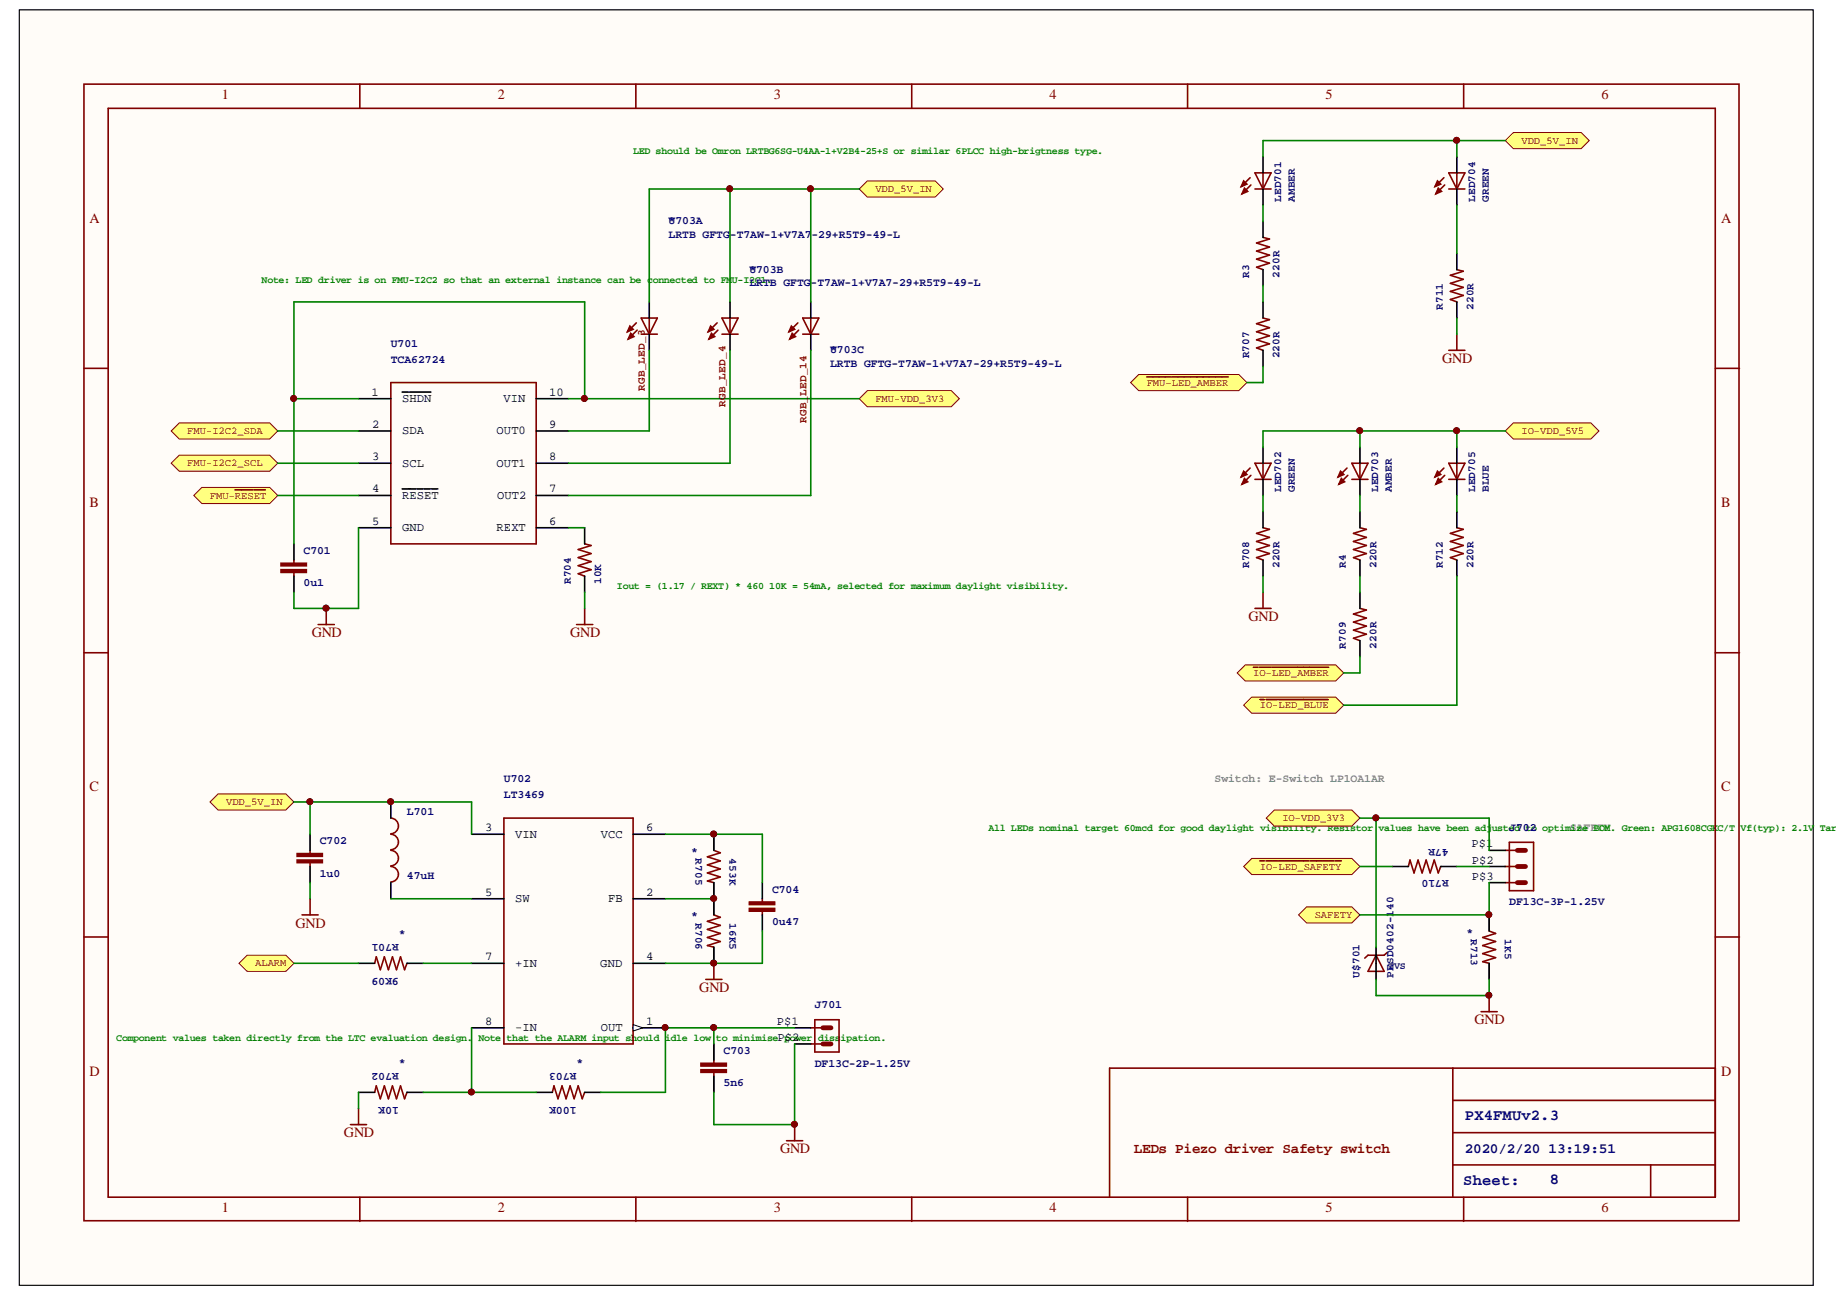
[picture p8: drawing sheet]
<svg xmlns="http://www.w3.org/2000/svg" width="297mm" height="210mm" viewBox="0 0 297 210" stroke-linecap="round" stroke-linejoin="round" font-family="sans-serif">
<defs><g id="words">
<g font-size="2.5" fill="#000080">
<text x="237" y="181.2">PX4FMUv2.3</text>
<text x="236.7" y="191.8">Sheet:</text>
<text x="250.7" y="191.7">8</text>
</g>
<g font-size="2.3" fill="#800000">
<text x="35.9" y="16">1</text>
<text x="80.5" y="16">2</text>
<text x="125.2" y="16">3</text>
<text x="169.8" y="16">4</text>
<text x="214.5" y="16">5</text>
<text x="259.1" y="16">6</text>
<text x="14.5" y="36.1">A</text>
<text x="278.4" y="36.1">A</text>
<text x="233.3" y="58.7">GND</text>
<text x="14.5" y="82.1">B</text>
<text x="278.4" y="82.1">B</text>
<text x="202" y="100.5">GND</text>
<text x="50.4" y="103.1">GND</text>
<text x="92.2" y="103.1">GND</text>
<text x="14.5" y="128.1">C</text>
<text x="278.4" y="128.1">C</text>
<text x="47.8" y="150.1">GND</text>
<text x="113.1" y="160.6">GND</text>
<text x="238.6" y="165.8">GND</text>
<text x="14.5" y="174.1">D</text>
<text x="278.4" y="174.1">D</text>
<text x="55.7" y="184">GND</text>
<text x="126.2" y="186.7">GND</text>
<text x="183.4" y="186.5">LEDs Piezo driver Safety switch</text>
<text x="35.9" y="196.2">1</text>
<text x="80.5" y="196.2">2</text>
<text x="125.2" y="196.2">3</text>
<text x="169.8" y="196.2">4</text>
<text x="214.5" y="196.2">5</text>
<text x="259.1" y="196.2">6</text>
</g>
<g font-size="2.3" fill="#000080">
<text x="237" y="186.5">2020/2/20</text>
<text x="250.6" y="186.5">13:19:51</text>
</g>
<g font-size="2">
<text x="60.1" y="64">1</text>
<text x="65.1" y="65.1">SHDN</text>
<text x="81.4" y="65.1">VIN</text>
<text x="88.8" y="64">10</text>
<text x="60.2" y="69.3">2</text>
<text x="65.1" y="70.3">SDA</text>
<text x="80.3" y="70.3">OUT0</text>
<text x="88.8" y="69.3">9</text>
<text x="60.2" y="74.5">3</text>
<text x="65.1" y="75.5">SCL</text>
<text x="80.3" y="75.5">OUT1</text>
<text x="88.8" y="74.5">8</text>
<text x="60.2" y="79.7">4</text>
<text x="65.1" y="80.7">RESET</text>
<text x="80.4" y="80.7">OUT2</text>
<text x="88.8" y="79.7">7</text>
<text x="60.2" y="84.9">5</text>
<text x="65.1" y="86">GND</text>
<text x="80.3" y="86">REXT</text>
<text x="88.8" y="84.9">6</text>
<text x="78.5" y="134.5">3</text>
<text x="83.4" y="135.6">VIN</text>
<text x="97.2" y="135.6">VCC</text>
<text x="104.5" y="134.5">6</text>
<text x="238" y="137.1">P$1</text>
<text x="238.1" y="139.7">P$2</text>
<text x="238.1" y="142.4">P$3</text>
<text x="78.5" y="145">5</text>
<text x="83.4" y="146">SW</text>
<text x="98.4" y="146">FB</text>
<text x="104.5" y="145">2</text>
<text x="78.5" y="155.4">7</text>
<text x="104.5" y="155.4">4</text>
<text x="83.4" y="156.5">+IN</text>
<text x="97.1" y="156.5">GND</text>
<text x="78.5" y="165.9">8</text>
<text x="83.4" y="166.9">-IN</text>
<text x="97.2" y="166.9">OUT</text>
<text x="104.5" y="165.9">1</text>
<text x="125.7" y="165.9">P$1</text>
<text x="125.8" y="168.5">P$2</text>
</g>
<g font-size="1.9" fill="#000080">
<text x="108.2" y="36.3">*</text>
<text x="108.2" y="36.3">U703A</text>
<text x="108.2" y="38.5">LRTB GFTG-T7AW-1+V7A7-29+R5T9-49-L</text>
<text x="121.2" y="44.1">*</text>
<text x="121.2" y="44.1">U703B</text>
<text x="121.2" y="46.3">LRTB GFTG-T7AW-1+V7A7-29+R5T9-49-L</text>
<text x="63.2" y="58.7">TCA62724</text>
<text x="63.2" y="56.1">U701</text>
<text x="134.3" y="57.2">*</text>
<text x="134.3" y="57.2">U703C</text>
<text x="134.3" y="59.4">LRTB GFTG-T7AW-1+V7A7-29+R5T9-49-L</text>
<text x="49.1" y="89.7">C701</text>
<text x="49.1" y="94.9">0u1</text>
<text x="65.8" y="131.8">L701</text>
<text x="81.5" y="126.6">U702</text>
<text x="81.5" y="129.2">LT3469</text>
<text x="51.7" y="136.7">C702</text>
<text x="234.4" y="137.4" transform="rotate(-180 234.4 137.4)">47R</text>
<text x="244.2" y="134.4">J702</text>
<text x="51.7" y="141.9">1u0</text>
<text x="65.8" y="142.3">47uH</text>
<text x="111.8" y="138.4">*</text>
<text x="234.4" y="142.3" transform="rotate(-180 234.4 142.3)">R710</text>
<text x="111.8" y="148.8">*</text>
<text x="124.9" y="144.5">C704</text>
<text x="124.9" y="149.7">0u47</text>
<text x="244.2" y="146.5">DF13C-3P-1.25V</text>
<text x="64.5" y="152.8" transform="rotate(-180 64.5 152.8)">R701</text>
<text x="64.5" y="151.6">*</text>
<text x="237.2" y="151.4">*</text>
<text x="64.5" y="158.3" transform="rotate(-180 64.5 158.3)">9K09</text>
<text x="131.8" y="163.2">J701</text>
<text x="64.5" y="173.7" transform="rotate(-180 64.5 173.7)">R702</text>
<text x="64.5" y="172.5">*</text>
<text x="93.3" y="173.7" transform="rotate(-180 93.3 173.7)">R703</text>
<text x="93.3" y="172.5">*</text>
<text x="117.1" y="170.6">C703</text>
<text x="131.8" y="172.6">DF13C-2P-1.25V</text>
<text x="64.5" y="179.2" transform="rotate(-180 64.5 179.2)">10K</text>
<text x="93.3" y="179.2" transform="rotate(-180 93.3 179.2)">100K</text>
<text x="117.1" y="175.8">5n6</text>
</g>
<g font-size="1.9" fill="#808080">
<text x="196.5" y="126.6">Switch: E-Switch LP1OA1AR</text>
<text x="254" y="134.4">SAFETY</text>
</g>
<g font-size="1.8" fill="#000080">
<text x="207.3" y="32.7" transform="rotate(-90 207.3 32.7)">LED701</text>
<text x="209.5" y="32.7" transform="rotate(-90 209.5 32.7)">AMBER</text>
<text x="238.6" y="32.7" transform="rotate(-90 238.6 32.7)">LED704</text>
<text x="240.9" y="32.7" transform="rotate(-90 240.9 32.7)">GREEN</text>
<text x="202.1" y="44.9" transform="rotate(-90 202.1 44.9)">R3</text>
<text x="207" y="44.9" transform="rotate(-90 207 44.9)">220R</text>
<text x="233.4" y="50.2" transform="rotate(-90 233.4 50.2)">R711</text>
<text x="238.4" y="50.2" transform="rotate(-90 238.4 50.2)">220R</text>
<text x="202.1" y="58" transform="rotate(-90 202.1 58)">R707</text>
<text x="207" y="58" transform="rotate(-90 207 58)">220R</text>
<text x="207.3" y="79.7" transform="rotate(-90 207.3 79.7)">LED702</text>
<text x="209.5" y="79.7" transform="rotate(-90 209.5 79.7)">GREEN</text>
<text x="223" y="79.7" transform="rotate(-90 223 79.7)">LED703</text>
<text x="225.2" y="79.7" transform="rotate(-90 225.2 79.7)">AMBER</text>
<text x="238.6" y="79.7" transform="rotate(-90 238.6 79.7)">LED705</text>
<text x="240.9" y="79.7" transform="rotate(-90 240.9 79.7)">BLUE</text>
<text x="92.3" y="94.5" transform="rotate(-90 92.3 94.5)">R704</text>
<text x="97.3" y="94.5" transform="rotate(-90 97.3 94.5)">10K</text>
<text x="202.1" y="91.9" transform="rotate(-90 202.1 91.9)">R708</text>
<text x="207" y="91.9" transform="rotate(-90 207 91.9)">220R</text>
<text x="217.8" y="91.9" transform="rotate(-90 217.8 91.9)">R4</text>
<text x="222.7" y="91.9" transform="rotate(-90 222.7 91.9)">220R</text>
<text x="233.4" y="91.9" transform="rotate(-90 233.4 91.9)">R712</text>
<text x="238.4" y="91.9" transform="rotate(-90 238.4 91.9)">220R</text>
<text x="217.8" y="105" transform="rotate(-90 217.8 105)">R709</text>
<text x="222.7" y="105" transform="rotate(-90 222.7 105)">220R</text>
<text x="112.5" y="138.9" transform="rotate(90 112.5 138.9)">R705</text>
<text x="118" y="138.9" transform="rotate(90 118 138.9)">453K</text>
<text x="112.5" y="149.4" transform="rotate(90 112.5 149.4)">R706</text>
<text x="118" y="149.4" transform="rotate(90 118 149.4)">16K5</text>
<text x="238" y="152" transform="rotate(90 238 152)">R713</text>
<text x="243.5" y="152" transform="rotate(90 243.5 152)">1K5</text>
<text x="220" y="158.2" transform="rotate(-90 220 158.2)">U$701</text>
<text x="225.4" y="158.2" transform="rotate(-90 225.4 158.2)">PESD0402-140</text>
</g>
<g font-size="1.8" fill="#800000">
<text x="104.3" y="63.2" transform="rotate(-90 104.3 63.2)">RGB_LED_3</text>
<text x="117.4" y="65.8" transform="rotate(-90 117.4 65.8)">RGB_LED_4</text>
<text x="130.5" y="64.1" transform="rotate(-90 130.5 64.1)">LED_14</text>
<text x="130.5" y="68.4" transform="rotate(-90 130.5 68.4)">RGB_</text>
</g>
<g font-size="1.7" fill="#800000">
<text x="246.1" y="23.3">VDD_5V_IN</text>
<text x="141.6" y="31.1">VDD_5V_IN</text>
<text x="141.6" y="65">FMU-VDD_3V3</text>
<text x="185.5" y="62.4">FMU-LED_AMBER</text>
<text x="30.3" y="70.2">FMU-I2C2_SDA</text>
<text x="246.1" y="70.2">IO-VDD_5V5</text>
<text x="30.3" y="75.5">FMU-I2C2_SCL</text>
<text x="34" y="80.7">FMU-RESET</text>
<text x="202.8" y="109.4">IO-LED_AMBER</text>
<text x="203.8" y="114.6">IO-LED_BLUE</text>
<text x="36.6" y="130.3">VDD_5V_IN</text>
<text x="207.5" y="132.9">IO-VDD_3V3</text>
<text x="203.8" y="140.7">IO-LED_SAFETY</text>
<text x="212.7" y="148.6">SAFETY</text>
<text x="41.3" y="156.4">ALARM</text>
</g>
<g font-size="1.6" fill="#008000">
<text x="102.4" y="24.9">LED should be Omron LRTBG6SG-U4AA-1+V2B4-25+S or similar 6PLCC high-brigtness type.</text>
<text x="42.3" y="45.7">Note: LED driver is on FMU-I2C2 so that an external instance can be connected to FM</text>
<text x="118.4" y="45.7">U-I2C1.</text>
<text x="99.8" y="95.3">Iout = (1.17 / REXT) * 460</text>
<text x="124.5" y="95.3">10K = 54mA, selected for maximum daylight visibility.</text>
<text x="159.9" y="134.5">All LEDs nominal target 60mcd for good daylight visibility. Resistor</text>
<text x="223" y="134.5">values have been adjusted to optimize BOM. Green: APG1608CGKC/T</text>
<text x="281.6" y="134.5">Vf(typ): 2.1V</text>
<text x="294.4" y="134.5">Targe</text>
<text x="18.8" y="168.4">Component values taken directly from the LTC evaluation design.</text>
<text x="77.4" y="168.4">Note</text>
<text x="82" y="168.4">that the ALARM input should idle low</text>
<text x="115.8" y="168.4">to minimise power</text>
<text x="132.4" y="168.4">diss</text>
<text x="136" y="168.4">ipation.</text>
</g>
<text font-size="1.6" fill="#000080" x="224.6" y="156.8">TVS</text>
</g></defs>
<path d="M3.1 1.6h290.2v206.4h-290.2z" fill="#fffcf8" stroke="#000" stroke-width=".16"/>
<g fill="#000080" stroke="#000080" stroke-width=".16">
<circle cx="47.5" cy="64.5" r=".48"/>
<circle cx="50.1" cy="129.7" r=".48"/>
<circle cx="52.7" cy="98.4" r=".48"/>
<circle cx="63.2" cy="129.7" r=".48"/>
<circle cx="76.3" cy="176.7" r=".48"/>
<circle cx="94.5" cy="64.5" r=".48"/>
<circle cx="107.6" cy="166.3" r=".47"/>
<circle cx="115.5" cy="166.3" r=".48"/>
<circle cx="115.5" cy="155.9" r=".48"/>
<circle cx="115.5" cy="145.4" r=".48"/>
<circle cx="115.5" cy="135" r=".48"/>
<circle cx="118" cy="30.5" r=".48"/>
<circle cx="128.5" cy="181.9" r=".48"/>
<circle cx="131.1" cy="30.5" r=".48"/>
<circle cx="220" cy="69.7" r=".48"/>
<circle cx="222.6" cy="132.4" r=".48"/>
<circle cx="235.7" cy="69.7" r=".48"/>
<circle cx="235.7" cy="22.7" r=".48"/>
<circle cx="240.9" cy="161.1" r=".47"/>
<circle cx="240.9" cy="148" r=".47"/>
</g>
<path d="M233.6 28.8l-1.4 1.4M233.7 29.9l-1.4 1.5M234.4 28h2.6l-1.3 2.6zM234.4 30.6h2.6M235.7 28v2.6M235.7 43.6l1 .3-2 .7 2 .6-2 .7 2 .6-2 .7 2 .6-2 .7 1 .4M131.2 166.3h1.9M131.2 168.9h1.9M131.8 165h3.9v5.3h-3.9z" fill="none" stroke="#800000" stroke-width=".26"/>
<path d="M133.1 166.3h1.3M133.1 168.9h1.3" fill="none" stroke="#800000" stroke-width=".78"/>
<path d="M235.7 41v2.6M235.7 48.9v2.6M128.6 166.3h2.6M128.6 168.9h2.6" fill="none" stroke="#000" stroke-width=".26"/>
<path d="M232.6 29.3l.5 .5-.9 .4z" fill="#800000"/>
<path d="M232.6 29.3l.5 .5-.9 .4z" fill="none" stroke="#800000" stroke-width=".26"/>
<path d="M232.7 30.5l.5 .5-.9 .4z" fill="#800000"/>
<path d="M232.7 30.5l.5 .5-.9 .4zM202.2 75.7l-1.4 1.5M202.4 76.9l-1.5 1.5M203 75h2.6l-1.3 2.6zM203 77.6h2.6M204.3 75v2.6M204.3 85.4l1.1 .3-2.1 .6 2.1 .7-2.1 .6 2.1 .7-2.1 .6 2.1 .7-2.1 .6 1 .4" fill="none" stroke="#800000" stroke-width=".26"/>
<path d="M235.7 25.4v2.6M235.7 30.6v2.6M204.3 82.8v2.6M204.3 90.6v2.6" fill="none" stroke="#000" stroke-width=".26"/>
<path d="M201.2 76.3l.5 .5-.9 .4z" fill="#800000"/>
<path d="M201.2 76.3l.5 .5-.9 .4z" fill="none" stroke="#800000" stroke-width=".26"/>
<path d="M201.3 77.4l.6 .6-1 .4z" fill="#800000"/>
<path d="M201.3 77.4l.6 .6-1 .4zM217.9 75.7l-1.4 1.5M218.1 76.9l-1.5 1.5M218.7 75h2.6l-1.3 2.6zM218.7 77.6h2.6M220 75v2.6" fill="none" stroke="#800000" stroke-width=".26"/>
<path d="M204.3 72.4v2.6M204.3 77.6v2.6" fill="none" stroke="#000" stroke-width=".26"/>
<path d="M216.9 76.3l.5 .5-.9 .4z" fill="#800000"/>
<path d="M216.9 76.3l.5 .5-.9 .4z" fill="none" stroke="#800000" stroke-width=".26"/>
<path d="M217 77.4l.5 .6-.9 .4z" fill="#800000"/>
<path d="M217 77.4l.5 .6-.9 .4zM233.6 75.7l-1.4 1.5M233.7 76.9l-1.4 1.5M234.4 75h2.6l-1.3 2.6zM234.4 77.6h2.6M235.7 75v2.6" fill="none" stroke="#800000" stroke-width=".26"/>
<path d="M220 72.4v2.6M220 77.6v2.6" fill="none" stroke="#000" stroke-width=".26"/>
<path d="M232.6 76.3l.5 .5-.9 .4z" fill="#800000"/>
<path d="M232.6 76.3l.5 .5-.9 .4z" fill="none" stroke="#800000" stroke-width=".26"/>
<path d="M232.7 77.4l.5 .6-.9 .4z" fill="#800000"/>
<path d="M232.7 77.4l.5 .6-.9 .4zM220 98.5l1.1 .2-2.1 .7 2.1 .6-2.1 .7 2.1 .6-2.1 .7 2.1 .6-2.1 .7 1 .4M235.7 85.4l1 .3-2 .6 2 .7-2 .6 2 .7-2 .6 2 .7-2 .6 1 .4M81.5 132.4h20.9v36.5h-20.9zM243.5 137.6h2M244.2 136.3h3.9v7.8h-3.9zM227.9 140.2l.2-1 .7 2.1 .6-2.1 .7 2.1 .6-2.1 .7 2.1 .6-2.1 .7 2.1 .4-1.1M240.9 150.7l1.1 .4-2.1 .6 2.1 .7-2.1 .6 2.1 .7-2.1 .6 2.1 .7-2.1 .6 1 .3M243.5 140.2h2M243.5 142.8h2" fill="none" stroke="#800000" stroke-width=".26"/>
<g fill="none" stroke="#000" stroke-width=".26">
<path d="M235.7 72.4v2.6M235.7 77.6v2.6M220 95.9v2.6M235.7 82.8v2.6M235.7 90.6v2.6M220 103.7v2.6M76.3 135h5.2M102.4 135h5.3M240.9 137.6h2.6M76.3 145.5h5.2M102.4 145.5h5.3M102.4 155.9h5.3"/>
<path d="M225.2 140.2h2.7M233.1 140.2h2.6M240.9 148.1v2.6M240.9 155.9v2.6M240.9 140.2h2.6M240.9 142.8h2.6M102.4 166.3h5.3"/>
</g>
<path d="M245.5 137.6h1.3M245.5 140.2h1.3M245.5 142.8h1.3" fill="none" stroke="#800000" stroke-width=".78"/>
<path d="M102.4 165.8l1.6 .5-1.6 .6z" fill="#fffcf8"/>
<path d="M102.4 165.8l1.6 .5-1.6 .6z" fill="none" stroke="#000" stroke-width=".16"/>
<g fill="none" stroke="#000" stroke-width=".26">
<path d="M204.3 48.9v2.6M204.3 56.7v2.6M58 64.5h5.2M58 69.7h5.2M58 75h5.2M65.1 63.5h1M65.1 79.1h2.2M66.3 63.5h1.1M67.4 63.5h1.1M67.4 79.1h1.1M68.6 63.5h1.1M68.6 79.1h1"/>
<path d="M69.8 79.1h1M86.7 64.5h5.3M86.7 69.7h5.3M86.7 75h5.3M47.6 88v2.6M47.6 93.2v2.7M58 80.2h5.2M58 85.4h5.2M86.7 80.2h5.3M86.7 85.4h5.3M94.6 85.4v2.6M94.6 93.2v2.7"/>
<path d="M50.2 135v2.6M63.2 129.8v2.6M115.5 135v2.6M50.2 140.2v2.6M58 155.9h2.6M63.2 142.8v2.7M65.8 155.9h2.7M76.3 155.9h5.2M115.5 142.8v5.3M115.5 153.3v2.6M123.3 142.8v2.7M123.3 148.1v2.6"/>
<path d="M58 176.8h2.6M65.8 176.8h2.7M76.3 166.3h5.2M86.7 176.8h2.7M94.6 176.8h2.6M115.5 168.9v2.7M115.5 174.2v2.6"/>
</g>
<g fill="none" stroke="#800000" stroke-width=".26">
<path d="M202.2 28.8l-1.4 1.4M202.4 29.9l-1.5 1.5M203 28h2.6l-1.3 2.6zM203 30.6h2.6M204.3 28v2.6M204.3 51.5l1.1 .2-2.1 .7 2.1 .6-2.1 .7 2.1 .6-2.1 .7 2.1 .6-2.1 .7 1 .4M63.2 61.9h23.5v26.1h-23.5zM47.6 90.6v.6M47.6 92.7v.5M94.6 88l1 .3-2.1 .6 2.1 .7-2.1 .6 2.1 .7-2.1 .6 2.1 .7-2.1 .6 1.1 .4M50.2 137.6v.5M50.2 139.7v.5"/>
<path d="M63.2 132.4a1.27 1.27 0 0 1 1.3 1.3 1.27 1.27 0 0 1-1.3 1.2M63.2 135a1.25 1.25 0 0 1 1.3 1.3 1.25 1.25 0 0 1-1.3 1.2M63.2 137.6a1.25 1.25 0 0 1 1.3 1.3 1.25 1.25 0 0 1-1.3 1.2M115.5 137.6l1 .4-2.1 .7 2.1 .6-2.1 .7 2.1 .6-2.1 .7 2.1 .6-2.1 .7 1.1 .2M60.6 155.9l.3-1 .6 2 .7-2 .6 2 .7-2 .6 2 .7-2 .7 2 .3-1M63.2 140.2a1.25 1.25 0 0 1 1.3 1.3 1.25 1.25 0 0 1-1.3 1.2M115.5 148.1l1 .4-2.1 .6 2.1 .7-2.1 .6 2.1 .7-2.1 .6 2.1 .7-2.1 .6 1.1 .3M123.3 145.5v.5M123.3 147.5v.6M60.6 176.8l.3-1.1 .6 2.1 .7-2.1 .6 2.1 .7-2.1 .6 2.1 .7-2.1 .7 2.1 .3-1M89.4 176.8l.2-1.1 .7 2.1 .6-2.1 .7 2.1 .6-2.1 .7 2.1 .6-2.1 .7 2.1 .4-1M115.5 171.6v.5"/>
<path d="M115.5 173.6v.6"/>
</g>
<g fill="#800000" stroke="#800000" stroke-width=".26">
<path d="M121.2 147h4.1v.5h-4.1z"/>
<path d="M121.2 146h4.1v.4h-4.1z"/>
<path d="M48.1 139.2h4.1v.4h-4.1z"/>
<path d="M48.1 138.1h4.1v.5h-4.1z"/>
<path d="M113.4 173.1h4.1v.4h-4.1z"/>
<path d="M113.4 172.1h4.1v.4h-4.1z"/>
<path d="M45.5 92.2h4.1v.4h-4.1z"/>
<path d="M45.5 91.2h4.1v.4h-4.1z"/>
</g>
<path d="M201.2 29.3l.5 .5-.9 .4z" fill="#800000"/>
<path d="M201.2 29.3l.5 .5-.9 .4z" fill="none" stroke="#800000" stroke-width=".26"/>
<path d="M201.3 30.5l.6 .5-1 .4z" fill="#800000"/>
<path d="M201.3 30.5l.6 .5-1 .4zM204.3 38.4l1.1 .3-2.1 .6 2.1 .7-2.1 .6 2.1 .7-2.1 .6 2.1 .7-2.1 .6 1 .4M103 52.3l-1.5 1.4M103.1 53.4l-1.5 1.5M103.7 51.5h2.6l-1.3 2.6zM103.7 54.1h2.6M105 51.5v2.6M220 85.4l1.1 .3-2.1 .6 2.1 .7-2.1 .6 2.1 .7-2.1 .6 2.1 .7-2.1 .6 1 .4M222.6 154.6l1.3 2.6h-2.6zM224.5 154.1l-.6 .5h-2.6l-.5 .5" fill="none" stroke="#800000" stroke-width=".26"/>
<path d="M204.3 25.4v2.6M204.3 30.6v2.6M204.3 35.8v2.6M204.3 43.6v2.6M220 82.8v2.6M220 90.6v2.6M222.6 153.3v5.2" fill="none" stroke="#000" stroke-width=".26"/>
<path d="M101.9 52.8l.5 .5-.9 .4z" fill="#800000"/>
<path d="M101.9 52.8l.5 .5-.9 .4z" fill="none" stroke="#800000" stroke-width=".26"/>
<path d="M102 54l.6 .5-1 .4z" fill="#800000"/>
<path d="M102 54l.6 .5-1 .4zM116 52.3l-1.4 1.4M116.1 53.4l-1.4 1.5M116.8 51.5h2.6l-1.3 2.6zM116.8 54.1h2.6M118.1 51.5v2.6" fill="none" stroke="#800000" stroke-width=".26"/>
<path d="M105 48.9v2.6M105 54.1v2.6" fill="none" stroke="#000" stroke-width=".26"/>
<path d="M115 52.8l.5 .5-.9 .4z" fill="#800000"/>
<path d="M115 52.8l.5 .5-.9 .4z" fill="none" stroke="#800000" stroke-width=".26"/>
<path d="M115.1 54l.5 .5-.9 .4z" fill="#800000"/>
<path d="M115.1 54l.5 .5-.9 .4zM129.1 52.3l-1.5 1.4M129.2 53.4l-1.4 1.5M129.9 51.5h2.6l-1.3 2.6zM129.9 54.1h2.6M131.2 51.5v2.6" fill="none" stroke="#800000" stroke-width=".26"/>
<path d="M118.1 48.9v2.6M118.1 54.1v2.6" fill="none" stroke="#000" stroke-width=".26"/>
<path d="M128 52.8l.6 .5-1 .4z" fill="#800000"/>
<path d="M128 52.8l.6 .5-1 .4z" fill="none" stroke="#800000" stroke-width=".26"/>
<path d="M128.2 54l.5 .5-.9 .4z" fill="#800000"/>
<g fill="none" stroke="#800000" stroke-width=".26">
<path d="M128.2 54l.5 .5-.9 .4zM234.4 56.7h2.6M235.7 54.1v2.6M52.8 98.5v2.6M94.6 98.5v2.6M203 98.5h2.6M204.3 95.9v2.6M51.5 101.1h2.6M93.3 101.1h2.6M48.9 148.1h2.6M50.2 145.5v2.6M114.2 158.5h2.6"/>
<path d="M115.5 155.9v2.6M58 179.4v2.6M239.6 163.7h2.6M240.9 161.1v2.6M56.7 182h2.6M127.3 184.6h2.6M128.6 182v2.6"/>
</g>
<path d="M131.2 48.9v2.6M131.2 54.1v2.6" fill="none" stroke="#000" stroke-width=".26"/>
<path d="M235.7 51.5v2.6M58 85.4v13.1h-10.4v-2.6M94.6 95.9v2.6M204.3 93.2v2.7M50.2 142.8v2.7M123.3 150.7v5.2h-15.6M222.6 158.5v2.6h18.3v-2.6M58 176.8v2.6M128.6 168.9v13.1h-13.1v-5.2" fill="none" stroke="#008000" stroke-width=".26"/>
<g fill="#800000" stroke="#800000" stroke-width=".16">
<circle cx="240.9" cy="161.1" r=".47"/>
<circle cx="115.5" cy="155.9" r=".48"/>
<circle cx="128.5" cy="181.9" r=".48"/>
<circle cx="52.7" cy="98.4" r=".48"/>
</g>
<path d="M38.7 155.9l1.3-1.3h6.2l1.4 1.3-1.4 1.3h-6.2z" fill-rule="evenodd" fill="#ffff80" stroke="#800000" stroke-width=".16"/>
<path d="M47.6 155.9h10.4" fill="none" stroke="#008000" stroke-width=".26"/>
<path d="M139 64.5l1.3-1.3h13.6l1.3 1.3-1.3 1.3h-13.6z" fill-rule="evenodd" fill="#ffff80" stroke="#800000" stroke-width=".16"/>
<path d="M235.7 33.2v7.8M47.6 64.5h10.4M92 64.5h47M94.6 64.5v-15.6h-47v39.1M204.3 80.2v2.6M235.7 80.2v2.6" fill="none" stroke="#008000" stroke-width=".26"/>
<g fill="#800000" stroke="#800000" stroke-width=".16">
<circle cx="94.5" cy="64.5" r=".48"/>
<circle cx="47.5" cy="64.5" r=".48"/>
</g>
<path d="M200.2 108.9l1.3-1.3h14.6l1.3 1.3-1.3 1.3h-14.6z" fill-rule="evenodd" fill="#ffff80" stroke="#800000" stroke-width=".16"/>
<path d="M202.8 108h.7M203.8 108h.9M204.8 108h.8M205.8 108h.9M206.8 108h1M207.8 108h1M208.9 108h2.9M211.9 108h.9M212.9 108h1M213.9 108h1" fill="none" stroke="#800000" stroke-width=".26"/>
<path d="M220 106.3v2.6h-2.6" fill="none" stroke="#008000" stroke-width=".26"/>
<path d="M201.2 114.1l1.3-1.3h13.6l1.3 1.3-1.3 1.3h-13.6z" fill-rule="evenodd" fill="#ffff80" stroke="#800000" stroke-width=".16"/>
<path d="M203.8 113.2h.8M204.8 113.2h1M205.9 113.2h.8M206.8 113.2h1M207.9 113.2h.9M208.9 113.2h.9M209.9 113.2h2M211.9 113.2h1M212.9 113.2h1M214 113.2h.9" fill="none" stroke="#800000" stroke-width=".26"/>
<path d="M235.7 93.2v20.9h-18.3" fill="none" stroke="#008000" stroke-width=".26"/>
<path d="M210.1 148.1l1.3-1.3h7.3l1.3 1.3-1.3 1.3h-7.3z" fill-rule="evenodd" fill="#ffff80" stroke="#800000" stroke-width=".16"/>
<path d="M240.9 142.8v5.3h-20.9" fill="none" stroke="#008000" stroke-width=".26"/>
<circle cx="240.9" cy="148" r=".47" fill="#800000" stroke="#800000" stroke-width=".16"/>
<path d="M201.2 140.2l1.3-1.3h16.2l1.3 1.3-1.3 1.3h-16.2z" fill-rule="evenodd" fill="#ffff80" stroke="#800000" stroke-width=".16"/>
<path d="M203.8 139.3h.8M204.8 139.3h1M205.9 139.3h.8M206.8 139.3h1M207.9 139.3h.9M208.9 139.3h.9M209.9 139.3h1.9M211.9 139.3h2M214 139.3h.9M215 139.3h.8M216 139.3h1" fill="none" stroke="#800000" stroke-width=".26"/>
<path d="M220 140.2h5.2M235.7 140.2h5.2" fill="none" stroke="#008000" stroke-width=".26"/>
<path d="M34 129.8l1.3-1.3h10.9l1.4 1.3-1.4 1.3h-10.9z" fill-rule="evenodd" fill="#ffff80" stroke="#800000" stroke-width=".16"/>
<path d="M47.6 129.8h28.7v5.2M50.2 129.8v5.2" fill="none" stroke="#008000" stroke-width=".26"/>
<g fill="#800000" stroke="#800000" stroke-width=".16">
<circle cx="63.2" cy="129.7" r=".48"/>
<circle cx="50.1" cy="129.7" r=".48"/>
</g>
<path d="M139 30.6l1.3-1.3h11l1.3 1.3-1.3 1.3h-11z" fill-rule="evenodd" fill="#ffff80" stroke="#800000" stroke-width=".16"/>
<path d="M118.1 30.6v18.3M131.2 30.6v18.3M139 30.6h-34v18.3" fill="none" stroke="#008000" stroke-width=".26"/>
<g fill="#800000" stroke="#800000" stroke-width=".16">
<circle cx="118" cy="30.5" r=".48"/>
<circle cx="131.1" cy="30.5" r=".48"/>
</g>
<path d="M243.5 22.8l1.3-1.4h11l1.3 1.4-1.3 1.3h-11z" fill-rule="evenodd" fill="#ffff80" stroke="#800000" stroke-width=".16"/>
<path d="M235.7 22.8v2.6M243.5 22.8h-39.2v2.6M107.7 135h15.6v7.8M63.2 145.5h13.1M68.5 155.9h7.8M107.7 145.5h7.8M68.5 176.8h18.2M76.3 166.3v10.5M115.5 166.3v2.6M128.6 166.3h-20.9v10.5h-10.5" fill="none" stroke="#008000" stroke-width=".26"/>
<g fill="#800000" stroke="#800000" stroke-width=".16">
<circle cx="235.7" cy="22.7" r=".48"/>
<circle cx="115.5" cy="145.4" r=".48"/>
<circle cx="76.3" cy="176.7" r=".48"/>
<circle cx="107.6" cy="166.3" r=".47"/>
<circle cx="115.5" cy="166.3" r=".48"/>
<circle cx="115.5" cy="135" r=".48"/>
</g>
<path d="M204.9 132.4l1.3-1.3h12.5l1.3 1.3-1.3 1.3h-12.5z" fill-rule="evenodd" fill="#ffff80" stroke="#800000" stroke-width=".16"/>
<path d="M105 56.7v13h-13M118.1 56.7v18.3h-26.1M131.2 56.7v23.5h-39.2M220 132.4h20.9v5.2M222.6 132.4v20.9" fill="none" stroke="#008000" stroke-width=".26"/>
<circle cx="222.6" cy="132.4" r=".48" fill="#800000" stroke="#800000" stroke-width=".16"/>
<path d="M27.7 69.7l1.3-1.3h14.6l1.3 1.3-1.3 1.4h-14.6z" fill-rule="evenodd" fill="#ffff80" stroke="#800000" stroke-width=".16"/>
<path d="M44.9 69.7h13.1" fill="none" stroke="#008000" stroke-width=".26"/>
<path d="M27.7 75l1.3-1.3h14.6l1.3 1.3-1.3 1.3h-14.6z" fill-rule="evenodd" fill="#ffff80" stroke="#800000" stroke-width=".16"/>
<path d="M44.9 75h13.1M92 85.4h2.6" fill="none" stroke="#008000" stroke-width=".26"/>
<path d="M182.9 61.9l1.3-1.3h16.2l1.3 1.3-1.3 1.3h-16.2z" fill-rule="evenodd" fill="#ffff80" stroke="#800000" stroke-width=".16"/>
<path d="M185.5 61h1M186.5 61h1M187.6 61h.9M188.6 61h.8M189.6 61h.9M190.6 61h.9M191.6 61h1M192.6 61h3M195.7 61h.9M196.7 61h.9M197.7 61h1" fill="none" stroke="#800000" stroke-width=".26"/>
<path d="M204.3 59.3v2.6h-2.6" fill="none" stroke="#008000" stroke-width=".26"/>
<path d="M243.5 69.7l1.3-1.3h12.6l1.3 1.3-1.3 1.4h-12.6z" fill-rule="evenodd" fill="#ffff80" stroke="#800000" stroke-width=".16"/>
<path d="M204.3 33.2v2.6M204.3 46.2v2.7M220 69.7v2.7M235.7 69.7v2.7M243.5 69.7h-39.2v2.7M220 80.2v2.6M220 93.2v2.7" fill="none" stroke="#008000" stroke-width=".26"/>
<g fill="#800000" stroke="#800000" stroke-width=".16">
<circle cx="220" cy="69.7" r=".48"/>
<circle cx="235.7" cy="69.7" r=".48"/>
</g>
<path d="M31.4 80.2l1.3-1.3h10.9l1.3 1.3-1.3 1.3h-10.9z" fill-rule="evenodd" fill="#ffff80" stroke="#800000" stroke-width=".16"/>
<g fill="none" stroke="#800000" stroke-width=".26">
<path d="M13.6 13.6h267.7v184h-267.7zM17.5 17.5h260v176.2h-260zM58.2 13.6v3.9M102.9 13.6v3.9M147.5 13.6v3.9M192.1 13.6v3.9M236.8 13.6v3.9M13.6 59.6h3.9M277.5 59.6h3.9M38 79.3h2M40.1 79.3h.8M41.1 79.3h.9"/>
<path d="M42.1 79.3h.8M13.6 105.6h3.9M277.5 105.6h3.9M13.6 151.6h3.9M277.5 151.6h3.9M235 172.9v20.8M235 178.1h42.5M277.5 172.9h-98v20.8M58.2 193.7v4M102.9 193.7v4M147.5 193.7v4M192.1 193.7v4"/>
<path d="M235 188.5h42.5M235 183.3h42.5M236.8 193.7v4M267.1 188.5v5.2"/>
</g>
<path d="M44.9 80.2h13.1" fill="none" stroke="#008000" stroke-width=".26"/>
<use href="#words"/>
</svg>
